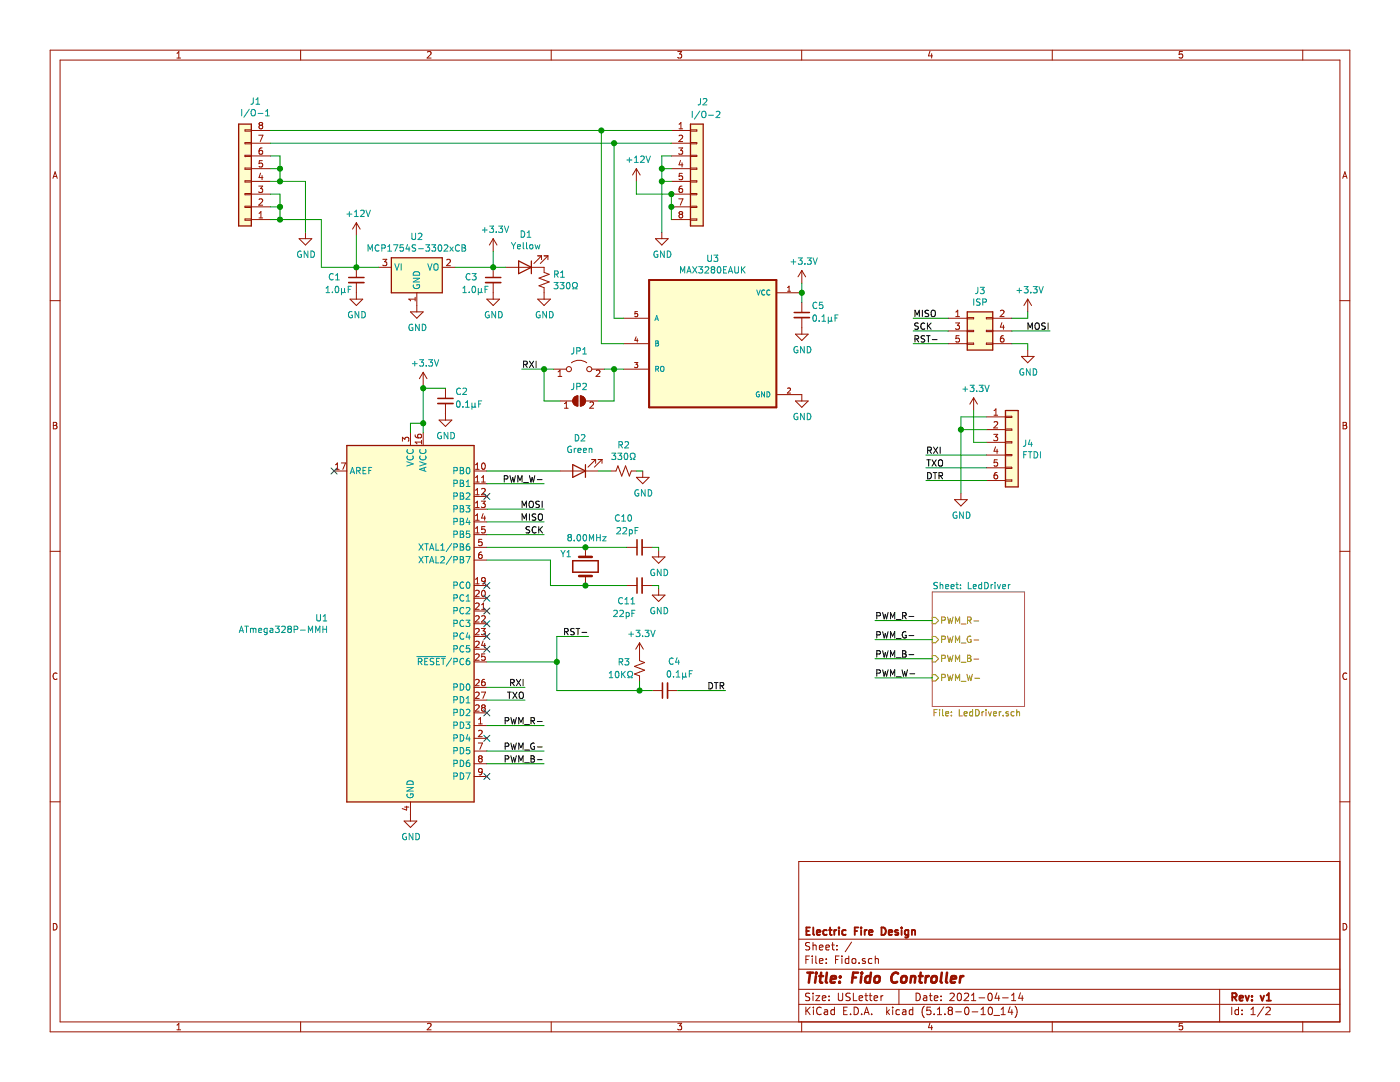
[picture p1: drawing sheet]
<svg xmlns="http://www.w3.org/2000/svg" width="279mm" height="216mm" viewBox="0 0 279 216" stroke-linecap="round" stroke-linejoin="round" font-family="sans-serif">
<path d="M0 0h279.4v215.9h-279.4z" fill-rule="evenodd" fill="#fff" stroke="#fff" stroke-width=".2"/>
<g fill="none" stroke="#981200" stroke-width=".2">
<path d="M10 10h259.4v195.9h-259.4zM12 12h255.4v191.9h-255.4zM35.3 11.6h.7M35.3 10.6l.4-.3v1.3M60 10v2M85.3 10.4l.5-.1 .2 .3-.8 1h.8M110 10v2M135.3 10.3h.7l-.4 .5 .4 .1v.6l-.2 .1-.5-.1M160 10v2M185.6 10.2l-.3 1h.8M185.9 10.7v.9M210 10v2"/>
<path d="M236 10.3h-.6l-.1 .6 .2-.1h.4l.1 .7-.2 .1-.5-.1M260 10v2M10.6 35.6l.4-1.3 .4 1.3M10.7 35.2h.6M48.9 25.9h1.3v.3h-1.3zM48.9 28.4h1.3v.3h-1.3zM48.9 31h1.3v.2h-1.3zM48.9 33.5h1.3v.3h-1.3zM48.9 36.1h1.3v.2h-1.3zM48.9 38.6h1.3v.3h-1.3zM50.2 38.7h3.8M50.2 36.2h3.8"/>
<path d="M50.2 33.7h3.8M50.2 31.1h3.8M50.2 28.6h3.8M50.2 26h3.8M51.6 37.1h.8l-.4 .5 .3 .1 .1 .5-.2 .2-.6-.1M51.6 27h.9l-.6 1.2M51.7 39.8l.5-.1 .2 .3-.8 .9h.8M51.9 25l-.2-.3 .2-.3h.3l.2 .3-.2 .3M51.9 25l-.2 .2v.3l.2 .2h.4l.1-.2v-.3l-.2-.2M51.9 25h.3M52 34.5l-.3 .9h.8M52.3 29.5h-.2a.79 .79 0 0 0-.2 1.3l.4-.1 .1-.4-.2-.3h-.3l-.2 .3"/>
<path d="M52.3 35v.9M52.3 32.1h-.5l-.1 .6 .5-.2 .2 .3v.3l-.2 .2-.5-.1M127 33.7l-.8 1.2M127 33.7v2.5M127 33.7l.8 1.2M134 38.7h3.8M134 36.2h3.8M134 33.7h3.8M134 31.1h3.8M134 28.6h3.8M134 26h3.8M135.5 39.7h.8l-.5 1.2"/>
<path d="M135.5 29.5h.7l-.4 .5 .4 .1v.5l-.2 .2-.5-.1M135.5 27.1l.5-.1 .2 .3-.7 .9h.7M135.5 25.7h.7M135.5 24.8l.4-.4v1.3M135.8 32l-.3 .9h.8M136.1 37.1h-.2a.79 .79 0 0 0-.1 1.3h.3l.1-.5-.2-.3h-.2l-.3 .3M136.1 32.5v.8M136.2 34.6h-.6l-.1 .6 .5-.1 .2 .2v.3l-.2 .3-.5-.2M137.8 31h1.3v.2h-1.3zM137.8 28.4h1.3v.3h-1.3zM137.8 25.9h1.3v.3h-1.3zM137.8 33.5h1.3v.3h-1.3z"/>
<path d="M137.8 38.6h1.3v.3h-1.3zM137.8 36.1h1.3v.2h-1.3zM268 35.6l.4-1.3 .4 1.3M268.1 35.2h.6M10 60h2M48.9 41.1h1.3v.3h-1.3zM48.9 43.7h1.3v.2h-1.3zM50.2 43.8h3.8M50.2 41.3h3.8M51.7 43.5h.7M51.7 42.6l.4-.4v1.3M59.7 47.6h2.5l-1.2 1.3z"/>
<path d="M61 46.4v1.2M69.8 59.7h2.6l-1.3 1.3zM71.1 44.4v2.6M71.1 53.3v2.1M71.1 56.4v3.3M71.1 44.4l-.7 1.3M71.1 44.4l.8 1.3M75.6 53.3h2.5M76.4 51.7h.8l-.4 .5 .3 .1 .1 .5-.3 .2-.5-.1M82.9 59.3v.7M82.9 59.7h-1.3l.3 .3M83.2 58.4v3.8"/>
<path d="M88.3 53.3h2.5M89.2 51.9l.4-.2 .3 .4-.8 .9h.8M97.2 59.7h2.5l-1.3 1.3zM98.4 47.6l-.7 1.3M98.4 47.6v2.6M98.4 53.3v2.1M98.4 56.4v3.3M98.4 47.6l.8 1.3M101 53.3h7.6v1.1l1 .3-2 .8 2 .8-2 .7 1 .4v2.3M107.3 59.7h2.6l-1.3 1.3zM107.3 51.1h.8M108.1 51.1l-1.5 1.5"/>
<path d="M108.1 51.1v.7M108.6 51.1h.7M109.3 51.1l-1.5 1.5M109.3 51.1v.7M130.8 47.6h2.5l-1.2 1.3zM132.1 46.4v1.2M134 43.8h3.8M134 41.3h3.8M135.8 42.8l-.3 .2v.3l.3 .2 .3-.1 .1-.1v-.3l-.2-.2M135.8 42.8l-.3-.3 .3-.3h.2l.2 .3-.2 .3M135.8 42.8h.2M137.8 41.1h1.3v.3h-1.3z"/>
<path d="M137.8 43.7h1.3v.2h-1.3zM154.9 58.4h5.1M157.2 58.1h.6M157.2 57.4l.3-.3v1M160 54v2.5M160 54l-.7 1.2M160 54l.8 1.2M205.1 59.7v2.5M205.1 59.7l-.8 1.3M205.1 59.7l.8 1.3M267.4 60h2M81.9 62.2h2.6l-1.3 1.3z"/>
<path d="M84.5 74.3v2.5M84.5 74.3l-.8 1.3M84.5 74.3l.7 1.3M88.9 77.5v2M110.5 73.7h2.5M111.4 75.1h.7M111.4 74.2l.4-.4v1.3M114 72.4a2.54 2.54 0 0 1 3.1 0M114.6 79.3l.7-.3v2a1.02 1.02 0 0 1-.9-.6 1.02 1.02 0 0 1 .2-1.1zM115.8 79a1.02 1.02 0 0 1 1 1 1.02 1.02 0 0 1-1 1zM118.1 73.7h2.5M119 74l.5-.2 .2 .4-.8 .9h.8"/>
<path d="M124.5 63.5h5M124.5 68.6h5M124.5 73.7h5M126.6 72.3h.7l-.4 .4 .4 .2-.1 .4-.1 .1-.5-.1M126.9 67.2l-.2 .7h.6M127.2 67.6v.7M127.2 62.2h-.5v.5l.5-.1v.5l-.1 .1-.4-.1M154.9 78.7h5.1v1.3M157.2 77.5l.4-.1 .2 .3-.7 .7h.7M158.7 66.7h2.6l-1.3 1.2zM160 60.3v2.1M160 63.4v3.3"/>
<path d="M189.2 63.5h3.8M189.2 66h3.8M189.2 68.6h3.8M190.7 64.4h.8l-.4 .5 .3 .1 .1 .5-.3 .2-.5-.1M190.8 63.2h.7M190.8 62.3l.3-.4v1.3M191.4 67h-.6v.6l.4-.1 .3 .2v.3l-.3 .2-.4-.1M193 63.4h1.3v.2h-1.3zM193 65.9h1.3v.3h-1.3zM193 68.5h1.3v.2h-1.3zM194.3 79.4v2.5M194.3 79.4l-.8 1.2"/>
<path d="M194.3 79.4l.8 1.2M196.8 68.5h1.3v.2h-1.3zM196.8 63.4h1.3v.2h-1.3zM196.8 65.9h1.3v.3h-1.3zM198.1 63.5h3.8M198.1 66h3.8M198.1 68.6h3.8M199.6 62l.5-.1 .3 .4-.8 .9h.8M199.9 64.4l-.3 .9h.8M200.3 67h-.3a.79 .79 0 0 0-.1 1.2h.4l.1-.5-.3-.2h-.2l-.3 .2M200.3 64.9v.8M203.8 71.1h2.6l-1.3 1.3z"/>
<path d="M205.1 69.8v1.3M10.6 84.3h.5l.2 .2-.2 .4 .3 .2-.2 .5h-.6zM10.6 84.9h.5M66.7 94h2.5M67 93.6h.7M67 92.7l.3-.3v1.2M68.1 92.4h.9l-.6 1.2M80.3 88v-.8l.5 .5 .1-.4 .5-.1 .2 .3-.1 .5M81.9 86.4v2.5M82.9 86.8l.1 .4 .4 .2 .6-.1 .1-.5-.2-.2-.5 .2-.1 .3 .3 .3M84.1 87.9v.7M84.1 88.2h-1.2l.3 .4"/>
<path d="M84.5 86.4v2.5M87.6 83.8h2.6l-1.3 1.3zM88.9 80.5v3.3M94.6 94h2.6M94.6 96.5h2.6M94.6 99.1h2.6M94.9 93.6h.7M94.9 92.7l.4-.3v1.2M94.9 95.3l.4-.4v1.3M94.9 97.8l.4-.3v1.2M94.9 96.2h.7M94.9 98.7h.7"/>
<path d="M96.1 100h.8l-.5 .5 .4 .1 .1 .4-.3 .3-.5-.2M96.1 97.6l.5-.1 .3 .3-.8 .9h.8M96.1 96.2h.8M96.1 95.3l.4-.4v1.3M96.2 92.5l.2-.1a.67 .67 0 0 1 .5 .6 .67 .67 0 0 1-.5 .6l-.3-.4zM111.8 94h7.6M111.8 80h2.5M112.6 81.5h.8M112.6 80.5l.4-.3v1.3M116.8 80h2.6M117.7 80.3l.5-.1 .3 .3-.8 1h.8M118.1 91.7h.8"/>
<path d="M118.9 91.7l-1.6 1.5M118.9 91.7v.8M119.4 91.7h.7M120.1 91.7l-1.5 1.5M120.1 91.7v.8M121.9 94h1l.4-1 .8 2 .7-2 .8 2 .4-1h1M127 95.2h2.5l-1.2 1.3zM128.3 94v1.2M158.7 80h2.6l-1.3 1.3zM190.5 99.7h2.5l-1.2 1.3zM191.8 98.4v1.3M196.8 83.2h3.9"/>
<path d="M196.8 85.7h3.9M196.8 88.3h3.9M196.8 90.8h3.9M196.8 93.3h3.9M196.8 95.9h3.9M198.3 86.7h.8l-.4 .4 .3 .2 .1 .4-.2 .2-.6-.1M198.4 82.9h.7M198.4 81.9l.4-.3v1.3M198.4 84.3l.5-.2 .2 .4-.8 .9h.8M198.7 89.2l-.3 .8h.8M199 94.3h-.2a.79 .79 0 0 0-.2 1.3l.4-.1 .1-.5-.2-.2h-.3l-.2 .2M199 89.6v.9"/>
<path d="M199 91.7h-.5l-.1 .7 .5-.2 .2 .3v.3l-.2 .2-.5-.1M200.7 83.1h1.2v.2h-1.2zM200.7 85.6h1.2v.3h-1.2zM200.7 88.1h1.2v.3h-1.2zM200.7 90.7h1.2v.2h-1.2zM200.7 93.2h1.2v.3h-1.2zM200.7 95.8h1.2v.2h-1.2zM268 84.3h.5l.2 .2-.2 .4 .3 .2-.2 .5h-.6zM268 84.9h.5M10 110h2M94.6 101.6h2.6M94.6 104.1h2.6"/>
<path d="M94.6 106.7h2.6M94.6 116.8h2.6M94.6 119.4h2.6M94.6 109.2h2.6M94.6 111.8h2.6M94.9 100.4l.4-.4v1.3M94.9 102.9l.4-.4v1.3M94.9 105.4l.4-.3v1.2M94.9 115.6l.4-.4v1.3M94.9 101.3h.7M94.9 103.8h.7M94.9 106.3h.7"/>
<path d="M94.9 116.5h.7M94.9 117.9l.5-.1 .2 .3-.8 .9h.8M96.1 110.2h-.2a.79 .79 0 0 0-.1 1.2h.3l.1-.5-.2-.3h-.2l-.3 .3M96.2 107.6h-.6l-.1 .6 .5-.1 .2 .3v.3l-.2 .2-.5-.1M96.2 117.9l.2-.1a.67 .67 0 0 1 .5 .6 .67 .67 0 0 1-.5 .6l-.3-.4zM96.4 102.5l-.3 .9h.8M96.7 103v.8M96.8 105.1h-.6l-.1 .6 .5-.1 .3 .2v.3l-.3 .2-.5-.1M96.9 115.8l-.3 .2h-.4l-.1-.2 .1-.5 .4-.1 .2 .2a.84 .84 0 0 1-.3 1.1h-.3M116.8 109.2v1.9M116.8 114.9v1.9M125.1 116.8h2"/>
<path d="M125.1 109.2h2M128.1 116.8h2.1M128.1 109.2h2.1M130.2 118.7h2.5l-1.3 1.3zM130.2 111.1h2.5l-1.3 1.3zM131.4 109.9v1.2M131.4 117.5v1.2M267.4 110h2M11.4 134.4a.62 .62 0 0 0-.9 .4 .62 .62 0 0 0 .7 .8l.2-.1M94.6 121.9h2.6M94.6 124.5h2.6M94.6 127h2.6"/>
<path d="M94.6 129.5h2.6M94.6 132.1h2.6M94.6 137.2h2.6M94.6 139.7h2.6M94.9 120.4l.5-.1 .2 .4-.8 .9h.8M94.9 123l.5-.1 .2 .3-.8 .9h.8M94.9 125.5l.5-.1 .2 .4-.8 .9h.8M94.9 128.1l.5-.2 .2 .4-.8 .9h.8M94.9 130.6l.5-.1 .2 .3-.8 .9h.8M94.9 135.7l.5-.1 .2 .3-.8 .9h.8M94.9 138.2l.5-.1 .2 .4-.8 .9h.8M96.1 125.4h.8l-.5 .5 .4 .1 .1 .4-.3 .3-.5-.2"/>
<path d="M96.1 138.1h.8l-.5 1.3M96.1 123l.5-.1 .3 .3-.8 .9h.8M96.1 120.7l.4-.4v1.3M96.1 121.6h.8M96.4 127.9l-.3 .9h.8M96.7 135.6l-.4 .1-.2 .4 .1 .6 .5 .1 .2-.2-.2-.5-.3-.1-.3 .3M96.7 128.4v.8M96.8 130.5h-.6l-.1 .6 .5-.1 .3 .2v.3l-.3 .2-.5-.1M127.6 128.3v3.5l1.1 .4-2.1 .8 2.1 .7-2.1 .8 1 .4v1M127.6 128.3l-.7 1.2M127.6 128.3l.8 1.2M130.2 137.8h2"/>
<path d="M133.2 137.8h2.1M268.8 134.4a.62 .62 0 0 0-.9 .4 .62 .62 0 0 0 .7 .8l.2-.1M10 160h2M94.6 144.8h2.6M94.6 147.3h2.6M94.6 142.2h2.6M94.6 149.9h2.6M94.6 152.4h2.6M94.6 154.9h2.6M94.9 140.8l.5-.2 .2 .4-.8 .9h.8M95.5 148.3h.8l-.5 1.2M95.5 145.8l.5-.1 .2 .4-.7 .9h.7"/>
<path d="M95.5 144.4h.7M95.5 143.5l.4-.3v1.2M95.8 151.4l-.3-.3 .3-.3h.2l.2 .3-.2 .3M95.8 151.4l-.3 .2v.2l.3 .3 .3-.1 .1-.2v-.2l-.2-.2M95.8 151.4h.2M96.2 153.9l-.2 .2h-.4l-.1-.2 .1-.4 .4-.2 .2 .3-.1 .9-.5 .1M96.4 141.2l-.3-.3 .3-.3h.2l.3 .3-.3 .3M96.4 141.2l-.3 .2 .1 .4 .2 .1h.3l.2-.2v-.3l-.3-.2M96.4 141.2h.2M267.4 160h2M80.6 163.8h2.6l-1.3 1.3zM80.7 161h.9"/>
<path d="M81.2 160.9v.7l-.9-.3M81.9 160v3.8M267.4 171.9h-108v32M10.6 184.3a.65 .65 0 0 1 .8 .6 .65 .65 0 0 1-.8 .7zM159.4 197.4h108M159.4 193.4h108M159.4 187.4h108M160.8 191.5h.5M161.5 190.8h-.7v1.5M161.6 198.2h-.6l-.2 .3 .1 .3 .6 .3v.4l-.2 .2-.5-.1M161.6 188.1h-.6l-.2 .2 .1 .4 .6 .3v.4l-.2 .2-.5-.1M162.1 190.8v.1"/>
<path d="M162.1 191.3v1M162.3 188.1v1.5M162.3 198.2v.1M162.3 198.7v1M162.3 188.7l.2-.1h.3l.1 1M162.8 198.7h.8l-.8 1h.8M162.8 190.8v1.2l.2 .3M163.5 189.1l.7-.2v-.3h-.4l-.3 .2 .1 .7h.6M163.5 191.8l.7-.2v-.3h-.4l-.3 .2 .1 .7h.6M164.1 199.2l.7-.2-.1-.2-.4-.1-.2 .2 .1 .7h.5M164.8 189.1l.7-.2v-.3h-.5l-.2 .2 .1 .7h.6M164.9 192.1v.2"/>
<path d="M164.9 191.3v.2M165.5 198.8v.1M165.5 199.5v.2M166 188.6h.5M166.2 188.1v1.3l.3 .2M166.8 191.5h.4M167 189.4v.2M167 188.6v.2M167.3 198.2v1.2l.3 .3h.3l.3-.3v-1.2M167.5 190.8h-.7v1.5M168 190.8v.1M168 191.3v1"/>
<path d="M169.4 191.3h-.4l-.3 .2v.6l.3 .2 .4-.1M169.4 190.8v1.5M169.7 198.2h-.6l-.3 .3 .1 .3 .7 .3v.4l-.2 .2-.6-.1M170 188l-1.3 1.9M170.1 191.4l.2-.1 .4 .1v.7l-.2 .2-.4-.2zM170.3 198.2v1.5h.7M171.4 199.2l.8-.2-.1-.2-.4-.1-.3 .2 .1 .7h.6M171.4 192.1v.2M172.6 198.7h.6M172.7 191.3a.37 .37 0 0 0-.6 .2l.1 .2 .5 .1v.2l-.2 .3-.4-.1M172.8 198.2v1.3l.4 .2M173.5 198.7h.5"/>
<path d="M173.7 198.2v1.3l.3 .2M174 191.3h-.4l-.3 .2 .1 .6 .2 .2 .4-.1M174.4 199.2l.8-.2-.1-.2-.4-.1-.3 .2 .1 .7h.6M174.7 191.4v-.1a.37 .37 0 0 1 .6 .2v.8M174.7 190.8v1.5M175.8 198.7v1M176.2 198.7l-.4 .3M179.4 197.4v3M182.8 198.2a.75 .75 0 0 1 .9 .7 .75 .75 0 0 1-.9 .8zM184.3 198.8h.6l.1 .9M185 199l-.5 .1-.2 .2 .2 .4 .5-.1M185.5 198.7h.5"/>
<path d="M185.7 198.2v1.3l.3 .2M186.5 199.2l.7-.2-.1-.2-.4-.1-.2 .2v.7h.6M187.8 199.5v.2M187.8 198.8v.1M189.6 198.3l.6-.1 .2 .4-.9 1.1h.9M191.2 198.3l.3-.1a.94 .94 0 0 1 0 1.5l-.4-.3zM192.5 198.3l.5-.1 .3 .4-.9 1.1h.9M193.9 199.7h.8M193.9 198.6l.4-.4v1.5M195.4 199.1h1.1M197.3 198.3l.2-.1a.8 .8 0 0 1 .5 .7 .8 .8 0 0 1-.5 .8l-.2-.2-.1-.4zM199 198.1l-.4 1.1h.9"/>
<path d="M199.3 198.7v1M200.1 199.1h1.1M201.9 199.7h.8M201.9 198.6l.4-.4v1.5M203.7 198.1l-.4 1.1h.9M204 198.7v1M243.4 197.4v6.5M268 184.3a.65 .65 0 0 1 .8 .6 .65 .65 0 0 1-.8 .7zM35.3 204.5l.4-.3v1.3M35.3 205.5h.7M60 203.9v2M85.3 204.3l.5-.1 .2 .3-.8 1h.8"/>
<path d="M110 203.9v2M135.3 204.2h.7l-.4 .5 .4 .1v.6l-.2 .1-.5-.1M159.4 200.4h108M160 203.9v2M160.8 201v1.5M161 201.6l.7 .9M161.7 201l-.9 .8M162.3 201v.1M162.3 201.5v1M163.9 201.1a.59 .59 0 0 0-.8 0 .59 .59 0 0 0-.1 .7 .56 .56 0 0 0 .3 .6 .56 .56 0 0 0 .6-.1M164.5 201.5h.6l.1 1M165.2 201.8l-.5 .1-.2 .2 .2 .4 .5-.1"/>
<path d="M166.5 201.5h-.4l-.3 .3 .1 .5 .2 .2 .4-.1M166.5 201v1.5M168.4 201.7h.5M169.1 201h-.7v1.5h.7M169.7 202.3v.2M170.5 201a.76 .76 0 0 1 .8 .7 .76 .76 0 0 1-.8 .8zM172 202.3v.2M172.5 202.5l.4-1.5 .6 1.5M172.6 202h.7M174 202.3v.2M177 201v1.5M177.1 201.9l.4 .6"/>
<path d="M177.5 201.5l-.5 .5M178.2 201v.1M178.2 201.5v1M179.5 201.5h-.4l-.3 .3 .1 .5 .2 .2 .4-.1M180.2 201.5h.5l.1 1M180.8 201.8l-.5 .1-.2 .2 .2 .4 .5-.1M182.2 201.5h-.5l-.2 .3v.5l.2 .2 .5-.1M182.2 201v1.5M184.5 200.8a1.71 1.71 0 0 0 0 2.2M185.6 204.1l-.3 1h.8M185.7 201h-.7l-.1 .7 .3-.2 .4 .1 .2 .2-.1 .5-.2 .2-.6-.2M185.9 204.6v.9"/>
<path d="M186.4 202.3v.2M187.1 202.5h.8M187.1 201.4l.4-.4v1.5M188.6 202.3v.2M189.5 201.6l-.3-.3 .3-.3 .5 .1v.4l-.2 .1M189.5 201.6l-.3 .3 .1 .4 .2 .2h.3l.3-.3-.1-.4-.2-.2M189.5 201.6h.3M190.7 201.9h1.2M192.7 201h.2a.8 .8 0 0 1 .5 .7 .8 .8 0 0 1-.5 .8 1 1 0 0 1-.2-1.5zM194 201.9h1.1M195.8 202.5h.8M195.8 201.4l.4-.4v1.5"/>
<path d="M197.4 201.1l.2-.1a.85 .85 0 0 1 .1 1.5 .79 .79 0 0 1-.3-1.4zM198.3 202.6h1.2M199.8 202.5h.8M199.8 201.4l.4-.4v1.5M201.6 200.9l-.4 1.1h.9M201.9 201.5v1M202.6 200.8a1.71 1.71 0 0 1 0 2.2M210 203.9v2M236 204.2h-.6l-.1 .6 .2-.1h.4l.1 .7-.2 .1-.5-.1M245.8 201v1.5M247.2 201.5h-.5l-.2 .3 .1 .6h.6M247.2 201v1.5"/>
<path d="M247.9 202.3v.2M247.9 201.5v.2M249.7 202.5h.8M249.7 201.4l.4-.4v1.5M252.2 200.9l-1.2 1.9M252.7 201.1l.5-.1 .3 .4-.9 1.1h.9M260 203.9v2"/>
<circle cx="113.5" cy="73.7" r=".51"/>
<circle cx="117.6" cy="73.7" r=".51"/>
</g>
<g fill="none" stroke="#981200" stroke-width=".38">
<path d="M160.9 185.8h.5M161.6 185.1h-.7v1.5h.7M162.3 185.1v1.3l.2 .2M163 186.1l.7-.2v-.3h-.5l-.2 .2 .1 .7h.6M165 185.6h-.4l-.3 .3 .1 .5 .2 .2 .4-.1M165.4 185.6h.6M165.7 185.1v1.3l.3 .2M166.5 185.6v1M166.9 185.6l-.4 .3M167.4 185.1v.1M167.4 185.6v1M168.8 185.6h-.4l-.3 .3v.5l.3 .2 .4-.1"/>
<path d="M170.6 185.8h.5M171.3 185.1h-.7v1.5M171.9 185.1v.1M171.9 185.6v1M172.6 185.6v1M173 185.6l-.4 .3M173.4 186.1l.7-.2v-.3h-.5l-.2 .2 .1 .7h.6M175.9 185.1a.76 .76 0 0 1 .9 .7 .76 .76 0 0 1-.9 .8zM177.4 186.1l.7-.2-.1-.3h-.4l-.2 .2v.7h.6M179.2 185.6a.37 .37 0 0 0-.6 .2l.1 .2 .5 .1 .1 .2-.2 .3-.5-.1M179.9 185.1v.1M179.9 185.6v1"/>
<path d="M181.3 185.6h-.5l-.2 .3v.5l.2 .2 .5-.1M181.3 185.6v1.2l-.3 .3-.4-.1M182 185.7l.2-.1h.4v1M182 185.6v1M245.9 199l.7-.1 .2-.2-.1-.4-.2-.1h-.6v1.5M246.3 199l.5 .7M247.4 199.2l.7-.2-.1-.2-.4-.1-.2 .2v.7h.6M248.6 198.7l.3 1 .4-1M249.9 199.5v.2M249.9 198.8v.1M251.6 198.7l.3 1 .4-1M252.8 199.7h.8"/>
<path d="M252.8 198.6l.4-.4v1.5"/>
</g>
<g fill="none" stroke="#981200" stroke-width=".51">
<path d="M115.6 111.1h2.5M115.6 114.9h2.5M161.1 194.1h1.2M161.7 194.1l-.3 2M162.8 194.8l-.1 1.3M162.9 194.1v.2M162.9 194.1l.1 .1-.1 .1M163.5 194.8h.8M163.9 194.1l-.2 1.7v.2l.4 .1M165 194.1l-.2 1.7 .2 .3M165.8 195.4l1-.2v-.4h-.8l-.2 1 .2 .3 .6-.1M167.6 195.9l-.1 .2"/>
<path d="M167.7 194.8l.1 .1-.1 .1M167.7 194.8v.2M170.2 195h.6M171.2 194.1h-.9l-.3 2M171.9 194.8l-.1 1.3M172 194.1l-.1 .1 .1 .1M172 194.1v.2M173.7 194.8a.68 .68 0 0 0-1 .3v.8l.3 .2 .6-.1M173.8 194.1l-.2 2M174.7 194.9l.1-.1a.51 .51 0 0 1 .8 .3l-.1 .6-.2 .3a.49 .49 0 0 1-.8-.3zM179.2 194.3a.88 .88 0 0 0-1 0 .88 .88 0 0 0-.3 .9 .7 .7 0 0 0 .3 .8 .7 .7 0 0 0 .8-.1M180 194.9l.1-.1a.53 .53 0 0 1 .8 .3l-.2 .8a.51 .51 0 0 1-.5 .2 .51 .51 0 0 1-.4-.4z"/>
<path d="M181.8 194.9l.3-.1h.5l-.1 1.3M181.9 194.8l-.2 1.3M183.4 194.8h.7M183.7 194.1l-.2 1.7 .1 .2 .4 .1M184.8 194.8l-.1 1.3M185.4 194.8h-.4l-.2 .3M186 194.9l.1-.1a.53 .53 0 0 1 .9 .3l-.2 .8a.51 .51 0 0 1-.6 .2 .51 .51 0 0 1-.3-.4zM188 194.1l-.3 1.7 .3 .3M189 194.1l-.2 1.7 .3 .3M189.8 195.4l1-.2-.1-.4h-.7l-.3 1 .3 .3 .6-.1M191.7 194.8l-.2 1.3M192.3 194.8h-.4l-.3 .3"/>
</g>
<path d="M186.1 118.1h18.4v22.9h-18.4z" fill="none" stroke="#982296" stroke-width=".2"/>
<g fill="none" stroke="#009596" stroke-width=".2">
<path d="M50.5 19.5v.9l-.1 .4h-.3M51.1 19.9l.4-.4v1.3M139.8 19.7v.9l-.2 .3h-.3M140.3 19.8l.5-.1 .3 .3-.8 .9h.8M48.2 21.8v1.3M49.8 21.8l-1.1 1.6M50.2 22l.2-.2a.47 .47 0 0 1 .6 .5l-.1 .6-.5 .2-.3-.4zM51.1 20.8h.7M51.5 22.6h1M53 23.1h.7M53 22.2l.4-.4v1.3M125.1 31.9h1"/>
<path d="M125.6 31.4v1M126.6 31.5l.4-.4v1.3M126.6 32.4h.8M127.9 31.3l.4-.2 .3 .4-.8 .9h.8M128.9 31.1l.5 1.3 .4-1.3M138.2 22.2v1.3M139.7 22.1l-1.1 1.7M140.1 22.4l.2-.2a.47 .47 0 0 1 .6 .4l-.1 .7-.5 .2-.3-.5zM141.4 23h1M142.9 22.3l.5-.1 .3 .4-.8 .9h.8M60.1 50.2a.59 .59 0 0 0-.7 .5 .59 .59 0 0 0 .7 .6l.1-.5h-.3M61.4 50.1v1.3l-.7-1.3v1.3"/>
<path d="M62.1 50.1a.64 .64 0 0 1 .7 .6 .64 .64 0 0 1-.7 .7zM65.1 58.4h.7M65.1 57.5l.3-.4v1.3M66.3 58.3v.1M66.5 54.7a.56 .56 0 0 0-.8 .5 .56 .56 0 0 0 .8 .5M67 55.9h.7M67 54.9l.4-.3v1.3M67 57.3l.2-.2a.67 .67 0 0 1 .4 .7 .67 .67 0 0 1-.4 .6l-.3-.5zM68.1 58.2l.2 .2 .5-.2M68.1 57.6v1.2M68.8 58.2l.1 .2M68.8 57.6v.6"/>
<path d="M69.2 42.7h1M69.5 57.7h.4M69.7 42.2v1M70.1 57.1h-.6v1.3M70.8 43.2h.7M70.8 42.3l.3-.4v1.3M72 42.1l.5-.2 .2 .4-.8 .9h.8M73.1 41.9l.4 1.3 .4-1.3M73.5 50.1v-1.3l.4 1 .4-1v1.3M75.6 49a.56 .56 0 0 0-.8 .5 .56 .56 0 0 0 .8 .5M76.2 49.5l.7-.1v-.4l-.7-.2v1.3M77.4 50.1h.7"/>
<path d="M77.4 49.2l.3-.4v1.3M78.5 48.8h.9l-.6 1.3M78.8 52.6l.4 1.3 .5-1.3M80.1 52.6v1.3M80.5 48.8h-.6l-.1 .7 .2-.2 .5 .2v.5l-.2 .1-.5-.1M81.3 48.8l-.3 .9h.8M81.6 49.3v.8M82.2 46.5v1.1l.2 .2h.4l.1-.2v-1.1M82.5 55.5h1.2l-1.2 .8h1.2M82.5 56.8a.59 .59 0 0 0 .6 .8 .59 .59 0 0 0 .6-.8h-.5v.2M82.7 54.3a.67 .67 0 0 1 .7-.1 .67 .67 0 0 1 .3 .7h-1.2zM83 48.9l-.5-.1-.2 .2v.4l.6 .2 .1 .3-.3 .2h-.5"/>
<path d="M83.5 46.7l.4-.2 .3 .4-.8 .9h.8M83.5 49.6h1M85 48.8h.8l-.5 .5 .4 .2 .1 .4-.3 .2-.5-.1M85.4 52.6l.4 1.3 .4-1.3M86.2 48.8h.7l-.4 .5 .4 .2-.1 .6h-.4l-.2-.1M86.6 52.8l.3-.2a.44 .44 0 0 1 .5 .5v.6l-.5 .2-.3-.2zM87.6 49l.1-.2a.67 .67 0 0 1 .5 .7 .67 .67 0 0 1-.5 .6l-.3-.5zM88.6 49l.5-.2 .3 .4-.8 .9h.8M89.8 49.3l.6 .8M90.4 49.3l-.6 .8M91.7 49a.56 .56 0 0 0-.8 .5 .56 .56 0 0 0 .8 .5M92.2 48.8h.4l.3 .3-.3 .4 .3 .2-.1 .4h-.6z"/>
<path d="M92.2 49.5h.4M92.4 58.4h.7M92.4 57.5l.3-.4v1.3M93.6 58.3v.1M93.8 54.7a.56 .56 0 0 0-.8 .5 .56 .56 0 0 0 .8 .5M94.2 54.6h.8l-.4 .5 .3 .1 .1 .4-.2 .3-.6-.2M94.3 57.3l.2-.2a.67 .67 0 0 1 .4 .7 .67 .67 0 0 1-.4 .6l-.3-.5zM95.5 58.2l.1 .2 .5-.2M95.5 57.6v1.2M96.1 58.2l.1 .2M96.1 57.6v.6M96.3 45.9h.9"/>
<path d="M96.7 45.4v1M96.8 57.7h.4M97.4 57.1h-.6v1.3M97.7 45.1h.8l-.4 .5 .3 .1 .1 .5-.3 .2-.5-.1M99 46.3v.1M99.5 45.1h.8l-.4 .5 .4 .1v.6l-.2 .1-.6-.1M100.7 45.1l.4 1.3 .4-1.3M102.1 48.4l.4 .6M102.5 49v.7M102.9 48.4l-.4 .6M103.3 49.2l.6-.1-.1-.2-.3-.1-.2 .2v.6h.5M104 46.1a.64 .64 0 0 1 .7 .6 .64 .64 0 0 1-.7 .6z"/>
<path d="M104.4 48.4v1.1l.2 .2M105.1 48.4v1.1l.2 .2M105.2 47.3h.7M105.2 46.4l.4-.3v1.2M105.8 48.9h.5l-.1 .7-.3 .1-.2-.3zM106.8 48.8l.2 .9 .3-.7 .2 .7 .2-.9M110.6 56.4h.8l-.5 .4 .4 .2 .1 .4-.3 .2-.5-.1M110.7 54.7l.7-.1v-.4l-.7-.1v1.2M111 54.7l.4 .6M111.8 56.4h.7l-.4 .4 .4 .2v.5l-.2 .1-.5-.1M111.9 55.3h.7M111.9 54.4l.4-.3v1.2"/>
<path d="M113.2 56.5l.1-.1a.67 .67 0 0 1 .5 .6 .67 .67 0 0 1-.5 .6l-.3-.5zM114.2 57.6h.4v-.2a.54 .54 0 0 1-.3-.7 .54 .54 0 0 1 .7-.3l.2 .3a.53 .53 0 0 1-.3 .7v.2h.3M131.2 50.2a.59 .59 0 0 0-.7 .5 .59 .59 0 0 0 .7 .6l.1-.5h-.3M132.6 50.1v1.3l-.8-1.3v1.3M133.2 50.1a.64 .64 0 0 1 .7 .6 .64 .64 0 0 1-.7 .7zM135.8 54.5v-1.3l.4 .9 .5-.9v1.3M137.1 54.5l.4-1.3 .4 1.3M137.2 54.1h.6M138.2 53.2l.9 1.3M139.1 53.2l-.9 1.3M139.4 53.2h.8l-.4 .5 .4 .1v.6l-.2 .1-.6-.1M140.7 53.3l.5-.1 .3 .4-.8 .9h.8"/>
<path d="M141.2 50.9v1l.3 .3 .4-.1 .1-.2v-1M142.2 53.8l-.3 .2v.3l.3 .2h.2l.2-.2v-.4l-.2-.1M142.2 53.8l-.3-.3 .3-.3 .4 .1v.3l-.2 .2M142.2 53.8h.2M142.5 50.9h.8l-.5 .5 .4 .1v.5l-.2 .2-.5-.2M143.3 53.3l.1-.1a.67 .67 0 0 1 .5 .6 .67 .67 0 0 1-.5 .7l-.3-.5zM144.4 53.8h.4M145 53.2h-.6v1.3h.6M145.4 54.5l.4-1.3 .4 1.3M145.5 54.1h.6M146.6 53.2v1.1l.3 .2 .3-.1 .2-.1v-1.1M148 53.2v1.3"/>
<path d="M148.2 53.8l.5 .7M148.7 53.2l-.7 .7M151 57.9l.4 1 .3-1M152.6 57.9a.46 .46 0 0 0-.6 .5 .46 .46 0 0 0 .6 .4M153.6 57.9a.46 .46 0 0 0-.6 .5 .46 .46 0 0 0 .6 .4M157.9 52.2h.9M158.3 51.8v.9M159.3 51.5h.8l-.4 .4 .3 .2 .1 .4-.3 .2-.5-.1M160.6 52.6v.1M161.1 51.5h.8l-.4 .4 .3 .2v.5l-.1 .1-.6-.1M162.3 51.5l.4 1.2 .4-1.2M194.3 59.6v1.3"/>
<path d="M195.1 57.3v.9l-.1 .3-.3 .1M195.6 59.7l-.5-.1-.2 .2v.2l.1 .2 .5 .2 .1 .3-.2 .2h-.5M195.6 57.3h.8l-.4 .5 .3 .1 .1 .5-.2 .2-.6-.1M202.9 58h1M203.4 57.5v.9M204.4 57.2h.8l-.5 .5 .4 .1 .1 .4-.3 .2-.5-.1M205.7 58.3v.1M206.2 57.2h.8l-.4 .5 .3 .1v.5l-.1 .1-.6-.1M207.3 57.2l.5 1.2 .4-1.2M70.3 62.2a.59 .59 0 0 0-.8 .6 .59 .59 0 0 0 .8 .6v-.5h-.2M71.6 62.2v1.2l-.7-1.2v1.2M72.2 62.2a.64 .64 0 0 1 .7 .6 .64 .64 0 0 1-.7 .6z"/>
<path d="M82.3 72.6h1M82.3 64.8a.59 .59 0 0 0-.7 .5 .59 .59 0 0 0 .7 .6l.1-.5h-.3M82.8 72.1v1M83.7 64.7v1.3l-.8-1.3v1.3M83.7 71.8h.8l-.4 .5 .4 .1v.4l-.2 .3-.6-.2M84.3 64.7a.64 .64 0 0 1 .7 .6 .64 .64 0 0 1-.7 .7zM85.1 72.9v.2M85.5 71.8h.8l-.4 .5 .4 .1v.5l-.2 .2-.6-.2M86.7 71.8l.4 1.3 .5-1.3M91.9 77.6a.56 .56 0 0 0-.8 .5 .56 .56 0 0 0 .8 .5M92.4 77.6l.5-.2 .2 .4-.8 .9h.8M96.1 80h-.6v1.3"/>
<path d="M97.6 62.2a.59 .59 0 0 0-.8 .6 .59 .59 0 0 0 .8 .6v-.5h-.2M98.9 62.2v1.2l-.7-1.2v1.2M99.5 62.2a.64 .64 0 0 1 .7 .6 .64 .64 0 0 1-.7 .6zM107.7 62.2a.59 .59 0 0 0-.7 .6 .59 .59 0 0 0 .7 .6l.1-.5h-.3M109.1 62.2v1.2l-.8-1.2v1.2M109.7 62.2a.64 .64 0 0 1 .7 .6 .64 .64 0 0 1-.7 .6zM114.5 69.4v.9l-.2 .3h-.3M114.5 76.5v.9l-.2 .3h-.3M115.1 70l.7-.1v-.4l-.7-.1v1.2M115.1 77.1l.7-.1v-.4l-.7-.1v1.2M116.3 76.6l.5-.1 .2 .3-.7 .9h.7M116.3 70.6h.7"/>
<path d="M116.3 69.7l.4-.3v1.2M130.7 64l.4-1.1 .3 1.1M130.8 63.7h.5M130.9 68h.3l.2 .2-.2 .3 .2 .1v.2l-.2 .2h-.3zM130.9 73.6h.4l.1-.4-.5-.1v1M130.9 68.5h.3M131.1 73.6l.3 .5M131.9 73.2l.2-.1 .4 .1v.6l-.2 .3-.4-.1zM151.5 78.2a.46 .46 0 0 0-.6 .5 .46 .46 0 0 0 .7 .4v-.4h-.2M152.6 78.2v1l-.6-1v1M153.1 78.2a.51 .51 0 0 1 .6 .5 .51 .51 0 0 1-.6 .5zM159.2 69.2a.59 .59 0 0 0-.8 .6 .59 .59 0 0 0 .8 .6v-.5h-.2"/>
<path d="M160.5 69.1v1.3l-.7-1.3v1.3M161.1 69.1a.64 .64 0 0 1 .7 .7 .64 .64 0 0 1-.7 .6zM162.4 63l.1-.2a.69 .69 0 0 1 .5 .7 .69 .69 0 0 1-.5 .6l-.3-.5zM163 60.4a.56 .56 0 0 0-.8 .5 .56 .56 0 0 0 .8 .5M163.5 64v.1M164 64.1h.8M164 63.2l.4-.4v1.3M164.2 60.3h-.6l-.1 .6 .5-.1 .2 .2v.3l-.2 .3-.5-.2M165.3 63.9l.2 .2 .4-.2M165.3 63.3v1.2M165.9 63.9l.2 .2M165.9 63.3v.6"/>
<path d="M166.6 63.4h.5M167.3 62.8h-.7v1.3M192.2 77.6h.9M192.6 77.2v.9M193.6 76.9h.8l-.4 .4 .3 .2 .1 .4-.3 .2-.5-.1M194.9 78v.1M195.4 76.9h.8l-.4 .4 .3 .2v.5l-.1 .1-.6-.1M196.1 60.3l.6-.1 .2-.1-.1-.3-.7-.2v1.3M196.5 76.9l.5 1.2 .4-1.2M204.2 73.7a.59 .59 0 0 0-.7 .5 .59 .59 0 0 0 .7 .6l.1-.5h-.2M205.6 73.6v1.3l-.7-1.3v1.3M206.2 73.6a.64 .64 0 0 1 .7 .6 .64 .64 0 0 1-.7 .7z"/>
<path d="M69.9 94.5l.4-1.2 .5 1.2M70 94.2h.6M71.2 93.9h.6l.1-.2-.1-.3-.6-.1v1.2M71.5 93.9l.4 .6M72.4 93.9h.5M73.1 93.3h-.7v1.2h.7M73.6 93.9h.4M74.2 93.3h-.6v1.2M81.2 92.1l1.3 .5-1.3 .4M81.3 89.7a.56 .56 0 0 0 .5 .8 .56 .56 0 0 0 .5-.8M81.3 91a.56 .56 0 0 0 .5 .8 .56 .56 0 0 0 .5-.8M83.7 92.1l1.3 .5-1.3 .4"/>
<path d="M83.9 89.7a.56 .56 0 0 0 .5 .8 .56 .56 0 0 0 .5-.8M83.9 91a.56 .56 0 0 0 .5 .8 .56 .56 0 0 0 .5-.8M84.7 93.3v.7M85 93.2l-1.3 .4 1.3 .5M88 86.4a.59 .59 0 0 0-.7 .5 .59 .59 0 0 0 .7 .6l.1-.5h-.2M89.4 86.3v1.3l-.8-1.3v1.3M90 86.3a.64 .64 0 0 1 .7 .6 .64 .64 0 0 1-.7 .7zM90.6 93.9h.6v-.5l-.6-.1v1.2M90.6 96.5l.6-.1v-.5l-.6-.1v1.3M90.6 99h.6v-.5l-.6-.2v1.3M91.2 80.1l.2-.1a.69 .69 0 0 1 .4 .6 .69 .69 0 0 1-.4 .7l-.3-.5zM91.8 93.3l.7 .1v.4l-.2 .1 .3 .2-.1 .4h-.7z"/>
<path d="M91.8 95.8l.7 .1v.4l-.2 .1 .3 .2-.1 .4-.7 .1zM91.8 98.3l.7 .2v.3l-.2 .2 .3 .2-.1 .4h-.7zM91.8 93.9h.5M91.8 96.4h.5M91.8 99h.5M92.4 81.1v.2M92.9 81.3h.7M92.9 80.3l.4-.3v1.3M93 98.5l.5-.2 .3 .4-.8 .9h.8M93 97.1h.8M93 96.2l.4-.4v1.3M93.2 93.4l.1-.1a.67 .67 0 0 1 .5 .6 .67 .67 0 0 1-.5 .6l-.3-.4z"/>
<path d="M94.2 80.4v1.3M94.2 81.1l.2 .2 .4-.2M94.8 81.1l.2 .2M94.8 80.4v.7M95.5 80.6h.4M114 89.1a.59 .59 0 0 0-.7 .6 .59 .59 0 0 0 .7 .5l.1-.4h-.3M114.6 89.5v.8M114.8 86.7a.64 .64 0 0 1 .7 .7 .64 .64 0 0 1-.7 .6zM115 89.5l-.4 .2M115.3 89.9l.7-.1-.1-.3h-.4l-.2 .1 .1 .6h.5M116 86.8l.5-.1 .2 .4-.7 .9h.7M116.4 89.9l.6-.1v-.3h-.4l-.2 .1 .1 .6h.5"/>
<path d="M117.6 89.6l.5-.1v.8M117.6 89.5v.8M122.1 90.4h.8l-.4 .5 .3 .1 .1 .5-.3 .2-.5-.1M123.3 90.4h.8l-.4 .5 .3 .1v.6l-.1 .1-.6-.1M123.5 88.8l.7-.1v-.5l-.7-.1v1.3M123.8 88.8l.4 .6M124.7 90.6l.2-.2a.67 .67 0 0 1 .4 .7 .67 .67 0 0 1-.4 .6l-.3-.5zM124.7 88.2l.5-.1 .3 .4-.8 .9h.8M125.8 91.7h.3v-.2a.54 .54 0 0 1-.3-.8 .54 .54 0 0 1 .8-.2l.1 .3a.53 .53 0 0 1-.3 .7v.2h.3M127.4 97.8a.59 .59 0 0 0-.7 .6 .59 .59 0 0 0 .7 .5l.1-.4h-.3M128.8 97.7v1.3l-.8-1.3v1.3M129.4 97.7a.64 .64 0 0 1 .7 .6 .64 .64 0 0 1-.7 .7z"/>
<path d="M159.2 82.5a.59 .59 0 0 0-.8 .6 .59 .59 0 0 0 .8 .6v-.5h-.2M160.5 82.5v1.2l-.7-1.2v1.2M161.1 82.5a.64 .64 0 0 1 .7 .6 .64 .64 0 0 1-.7 .6zM204.3 90.7h.4M204.7 87.8v.9l-.2 .3-.3 .1M204.9 90.1h-.6v1.3M205.2 90.1h.7M205.5 87.8l-.3 .8h.8M205.6 90.1v1.3M205.8 88.2v.9M206.4 90.1a.64 .64 0 0 1 .7 .7 .64 .64 0 0 1-.7 .6zM207.6 90.1v1.3"/>
<path d="M83.6 108.5l.9 1.3M83.6 111l.9 1.3M84.5 108.5l-.9 1.3M84.5 111l-.9 1.3M84.8 108.5h.7M84.8 111h.7M85.1 108.5v1.3M85.1 111v1.3M85.7 109.8l.5-1.3 .4 1.3M85.7 112.3l.5-1.3 .4 1.3M85.9 109.4h.6M85.9 112h.6"/>
<path d="M87 108.5v1.3h.6M87 111v1.3h.6M88 109.8h.7M88 108.9l.3-.4v1.3M88 111.2l.4-.2 .3 .4-.8 .9h.8M90.1 108.5l-1 1.6M90.1 111l-1 1.6M90.6 101.5h.6v-.5l-.6-.1v1.3M90.6 104.1l.6-.1v-.4l-.6-.2v1.3M90.6 106.6h.6v-.5l-.6-.1v1.2M90.6 109.2l.6-.1v-.5l-.6-.1v1.3M90.6 111.7h.6v-.5l-.6-.2v1.3"/>
<path d="M90.6 116.8l.6-.1v-.4l-.6-.2v1.3M90.6 119.3h.6v-.5l-.6-.1v1.2M91.8 100.9l.7 .1v.4l-.2 .1 .3 .2-.1 .4-.7 .1zM91.8 103.4l.7 .2v.3l-.2 .1 .3 .3-.1 .3-.7 .1zM91.8 106l.7 .1v.4l-.2 .1 .3 .2-.1 .4h-.7zM91.8 108.5l.7 .1v.4l-.2 .1 .3 .2-.1 .4-.7 .1zM91.8 111l.7 .2v.3l-.2 .2 .3 .2-.1 .4h-.7zM91.8 101.5h.5M91.8 104h.5M91.8 106.6h.5M91.8 109.1h.5M91.8 111.7h.5"/>
<path d="M92.6 116.3a.56 .56 0 0 0-.8 .5 .56 .56 0 0 0 .8 .5M92.6 118.8a.56 .56 0 0 0-.8 .5 .56 .56 0 0 0 .8 .5M93 100.9h.8l-.5 .5 .4 .1v.5l-.2 .2-.5-.2M93 111h.8l-.5 1.3M93 119l.4-.3v1.2M93 119.9h.8M93.2 116.3l.1-.2a.67 .67 0 0 1 .5 .7 .67 .67 0 0 1-.5 .6l-.3-.5zM93.3 103.4l-.3 .9h.8M93.6 108.5h-.2a.79 .79 0 0 0-.1 1.3l.4-.1v-.6l-.4-.1-.3 .2M93.6 103.9v.8M93.7 106h-.6l-.1 .6 .2-.1 .5 .1v.5l-.2 .1-.5-.1M111.9 109.8l.5 .7"/>
<path d="M112.4 110.5v.6M112.8 109.8l-.4 .7M113.2 111.1h.7M113.2 110.2l.3-.4v1.3M113.6 107.2h.2M113.6 107.2l-.3-.2 .3-.3 .4 .1v.3l-.2 .1M113.6 107.2l-.3 .2v.3l.3 .2h.3l.1-.2v-.4l-.2-.1M114.6 107.8v.1M115.3 106.8l.1-.1a.67 .67 0 0 1 .5 .6 .67 .67 0 0 1-.5 .6l-.3-.5zM116.5 106.8l.2-.1a.69 .69 0 0 1 .4 .6 .69 .69 0 0 1-.4 .6l-.3-.5zM117.6 107.9v-1.2l.4 .9 .5-.9v1.2M119.1 106.7v1.2"/>
<path d="M119.1 107.3h.7M119.8 106.7v1.2M120.3 107.1h.7l-.7 .8h.7M123.1 105.4l.5-.1 .3 .3-.8 .9h.8M123.6 102.8a.56 .56 0 0 0-.8 .6 .56 .56 0 0 0 .8 .5M124.1 104h.7M124.1 103.1l.4-.4v1.3M124.2 119.4a.56 .56 0 0 0-.8 .5 .56 .56 0 0 0 .8 .5M124.3 105.4l.5-.1 .3 .3-.8 .9h.8M124.7 119.6l.4-.4v1.3M125.4 102.8l.2-.1a.67 .67 0 0 1 .5 .7 .67 .67 0 0 1-.5 .6l-.3-.5zM125.6 105.7v1.3"/>
<path d="M125.6 105.7h.4l.2 .2-.1 .6h-.5M125.9 119.6l.4-.4v1.3M126.7 105.9h.5M127.4 105.3h-.7v1.2M130.6 113.7a.59 .59 0 0 0-.7 .5 .59 .59 0 0 0 .7 .6l.1-.5h-.3M131.9 113.6v1.3l-.7-1.3v1.3M132.5 113.6a.64 .64 0 0 1 .8 .6 .64 .64 0 0 1-.8 .7zM187.1 116.3l-.5-.1-.2 .1v.4l.6 .2 .1 .3-.3 .3-.4-.1M187.6 116.2v1.3M187.6 116.8l.5-.1 .1 .8M188.7 117l.6-.1v-.2l-.4-.1-.2 .2 .1 .6h.5M189.8 117l.6-.1-.1-.2-.3-.1-.2 .2 .1 .6h.4"/>
<path d="M190.8 116.6h.5M190.9 102.2a.59 .59 0 0 0-.7 .6 .59 .59 0 0 0 .7 .6l.1-.5h-.3M191 116.2v1.1l.3 .2M191.7 117.3v.2M191.7 116.7v.1M192.3 102.2v1.2l-.8-1.2v1.2M192.9 102.2a.64 .64 0 0 1 .7 .6 .64 .64 0 0 1-.7 .6zM193.2 116.2v1.3h.7M194.2 117l.6-.1v-.2l-.4-.1-.2 .2 .1 .6h.5M195.9 116.7l-.3-.1-.3 .3 .1 .5h.5M195.9 116.2v1.3M196.5 116.2a.64 .64 0 0 1 .8 .6 .64 .64 0 0 1-.8 .7z"/>
<path d="M197.8 116.6v.9M198.1 116.6l-.3 .3M198.6 116.2v.1M198.6 116.6v.9M199.1 116.6l.3 .9 .3-.9M200.1 117l.6-.1-.1-.2-.3-.1-.2 .2 .1 .6h.4M201.2 116.6v.9M201.6 116.6l-.4 .3M47.8 126.2l.4-1.3 .4 1.3M47.9 125.9h.6M48.8 124.9h.8M49.2 124.9v1.3"/>
<path d="M50 125.4v.8M50 125.5l.3-.1 .2 .2M50.5 125.6v.6M50.5 125.6l.2-.2h.3l.1 .8M51.6 125.8l.6-.1v-.3h-.4l-.2 .2 .1 .6h.5M53.3 125.4h-.3l-.3 .2 .1 .6h.5M53.3 125.4v1.1l-.2 .1h-.3M53.9 125.4h.5l.1 .8M54.5 125.7h-.4l-.2 .2v.3h.6M54.9 124.9h.8l-.4 .5 .4 .2-.1 .6h-.5l-.2-.1M56.2 125.1l.5-.2 .2 .4-.7 .9h.7M57.7 125.5l-.3 .2 .1 .4 .2 .1h.3l.2-.2v-.3l-.3-.2"/>
<path d="M57.7 125.5l-.3-.3 .3-.3h.2l.3 .3-.3 .3M57.7 125.5h.2M58.7 125.6h.6l.1-.2v-.3l-.7-.2v1.3M60 125.7h.9M61.5 126.2v-1.3l.5 1 .4-1v1.3M63 126.2v-1.3l.4 1 .4-1v1.3M63.2 122.6v1.1l.3 .2h.3l.2-.2v-1.1M64.4 124.9v1.3M64.4 125.6h.8M64.5 123.9h.7M64.5 123l.4-.4v1.3M65.2 124.9v1.3"/>
<path d="M83.2 131h5.8M83.5 132h.6l.1-.2v-.3l-.7-.1v1.2M83.8 132l.4 .6M84.8 132h.4M85.4 131.4h-.6v1.2h.6M86.6 131.4h-.5l-.2 .1v.4l.6 .2 .1 .3-.3 .2h-.4M87.1 132h.5M87.7 131.4h-.6v1.2h.6M88.1 131.4h.7M88.4 131.4v1.2M90.1 131.3l-1 1.6M90.6 121.9l.6-.1v-.5l-.6-.1v1.3"/>
<path d="M90.6 124.4h.6v-.5l-.6-.2v1.3M90.6 126.9h.6v-.5l-.6-.1v1.3M90.6 129.5l.6-.1v-.4l-.6-.2v1.3M90.6 132h.6v-.5l-.6-.1v1.2M90.6 137.1h.6v-.5l-.6-.2v1.3M90.6 139.6h.6v-.5l-.6-.1v1.3M91.8 136.4a.64 .64 0 0 1 .8 .7 .64 .64 0 0 1-.8 .6zM91.8 139a.64 .64 0 0 1 .8 .6 .64 .64 0 0 1-.8 .7zM92.6 121.3a.56 .56 0 0 0-.8 .5 .56 .56 0 0 0 .8 .6M92.6 123.9a.56 .56 0 0 0-.8 .5 .56 .56 0 0 0 .8 .5M92.6 126.4a.56 .56 0 0 0-.8 .5 .56 .56 0 0 0 .8 .5M92.6 129a.56 .56 0 0 0-.8 .5 .56 .56 0 0 0 .8 .5"/>
<path d="M92.6 131.5a.56 .56 0 0 0-.8 .5 .56 .56 0 0 0 .8 .5M93 123.7h.8l-.5 .5 .4 .2v.5l-.2 .1-.5-.1M93 121.3l.5-.1 .3 .4-.8 .9h.8M93 139.3l.4-.3v1.3M93.2 136.6l.1-.2a.67 .67 0 0 1 .5 .7 .67 .67 0 0 1-.5 .6l-.3-.5zM93.3 126.2l-.3 .9h.8M93.6 131.4h-.2a.79 .79 0 0 0-.1 1.2l.4-.1v-.5l-.4-.1-.3 .2M93.6 126.7v.9M93.7 128.8h-.6l-.1 .6 .2-.1 .5 .1v.6l-.2 .1-.5-.1M121.6 135.2h.7M121.6 134.3l.3-.3v1.2M122.5 121.9l.5-.1 .2 .3-.8 .9h.8"/>
<path d="M122.9 134.1l.2-.1a.67 .67 0 0 1 .4 .6 .67 .67 0 0 1-.4 .6l-.3-.5zM123.6 132.1l.6-.1v-.5l-.6-.1v1.3M123.7 121.9l.5-.1 .2 .3-.8 .9h.8M123.9 132.1l.4 .6M124.1 134v1.2M124.3 134.5l.5 .7M124.7 131.4h.8l-.4 .5 .3 .1 .1 .5-.3 .2-.5-.1M124.7 120.5h.8M124.8 134l-.7 .7M125 122.3l.3-.1 .3 .2-.1 .6h-.5M125 122.2v1.3M125.3 135.2h.3v-.2a.54 .54 0 0 1-.3-.7 .54 .54 0 0 1 .8-.3l.1 .3a.53 .53 0 0 1-.3 .7v.2h.3"/>
<path d="M125.5 126.5h.9M125.9 120.5h.8M126 126.1v.9M126.1 122.4h.4M126.7 121.8h-.6v1.2M126.9 125.8h.8l-.4 .4 .3 .2 .1 .4-.2 .2-.6-.1M128.2 126.9v.1M128.7 125.8h.8l-.4 .4 .4 .2v.5l-.2 .1-.6-.1M129.9 125.8l.4 1.2 .4-1.2M130.6 121.3a.59 .59 0 0 0-.7 .6 .59 .59 0 0 0 .7 .5l.1-.5h-.3M131.9 121.2v1.3l-.7-1.3v1.3M132.5 121.2a.64 .64 0 0 1 .8 .6 .64 .64 0 0 1-.8 .7z"/>
<path d="M133.3 134l.2-.2a.69 .69 0 0 1 .4 .7 .69 .69 0 0 1-.4 .6l-.4-.5zM134.3 131.4a.56 .56 0 0 0-.8 .5 .56 .56 0 0 0 .8 .5M134.4 135v.1M135 135.1h.7M135 134.2l.3-.4v1.3M135.1 131.2l-.3 .9h.8M135.4 131.7v.9M136.2 134.9l.2 .2 .4-.2M136.2 134.3v1.2M136.8 134.9l.2 .2M136.8 134.3v.6M137.6 134.4h.4"/>
<path d="M138.2 133.8h-.6v1.3M81.2 157.1h1.3l-1.3 .8h1.3M81.3 158.4a.59 .59 0 0 0 .6 .8 .59 .59 0 0 0 .5-.8h-.5v.2M81.4 155.9a.67 .67 0 0 1 .7-.1 .67 .67 0 0 1 .4 .7h-1.3zM90.6 142.2l.6-.1v-.4l-.6-.2v1.3M90.6 144.7h.6v-.5l-.6-.1v1.2M90.6 147.3l.6-.1v-.5l-.6-.1v1.3M90.6 149.8h.6v-.5l-.6-.2v1.3M90.6 152.3h.6v-.5l-.6-.1v1.3M90.6 154.9l.6-.1v-.4l-.6-.2v1.3M91.8 144.1a.64 .64 0 0 1 .8 .6 .64 .64 0 0 1-.8 .6zM91.8 141.5a.64 .64 0 0 1 .8 .7 .64 .64 0 0 1-.8 .6z"/>
<path d="M91.8 146.6a.64 .64 0 0 1 .8 .6 .64 .64 0 0 1-.8 .7zM91.8 149.1a.64 .64 0 0 1 .8 .7 .64 .64 0 0 1-.8 .6zM91.8 151.7a.64 .64 0 0 1 .8 .6 .64 .64 0 0 1-.8 .7zM91.8 154.2a.64 .64 0 0 1 .8 .7 .64 .64 0 0 1-.8 .6zM93 144.1h.8l-.5 .5 .4 .1v.5l-.2 .1-.5-.1M93 154.2h.8l-.5 1.3M93 141.7l.5-.2 .3 .4-.8 .9h.8M93 140.3h.8M93.3 146.6l-.3 .8h.8M93.6 151.7h-.2a.79 .79 0 0 0-.1 1.3l.4-.2v-.5l-.4-.1-.3 .2M93.6 147v.9M93.7 149.1h-.6l-.1 .7 .2-.2 .5 .2v.5l-.2 .1-.5-.1"/>
<path d="M81.1 166.4a.59 .59 0 0 0-.8 .5 .59 .59 0 0 0 .8 .6v-.5h-.2M82.4 166.3v1.3l-.7-1.3v1.3M83 166.3a.64 .64 0 0 1 .7 .6 .64 .64 0 0 1-.7 .7z"/>
</g>
<g fill="none" stroke="#969400" stroke-width=".2">
<path d="M186.1 123.2h.6l.6 .6-.6 .7h-.6zM186.1 127h.6l.6 .6-.6 .7h-.6zM186.1 130.8h.6l.6 .6-.6 .7h-.6zM186.1 134.6h.6l.6 .7-.6 .6h-.6zM187.9 123.8l.7-.1v-.5l-.7-.1v1.3M187.9 127.6l.7-.1v-.4l-.7-.2v1.3M187.9 131.4l.7-.1v-.4l-.7-.2v1.3M187.9 135.2l.7-.1v-.4l-.7-.2v1.3M189.1 123.1l.3 1.3 .2-.9 .3 .9 .3-1.3M189.1 126.9l.3 1.3 .2-.9 .3 .9 .3-1.3M189.1 130.7l.3 1.3 .2-.9 .3 .9 .3-1.3M189.1 134.5l.3 1.3 .2-.9 .3 .9 .3-1.3"/>
<path d="M190.7 124.4v-1.3l.4 .9 .4-.9v1.3M190.7 128.2v-1.3l.4 .9 .4-.9v1.3M190.7 132v-1.3l.4 .9 .4-.9v1.3M190.7 135.8v-1.3l.4 1 .4-1v1.3M191.8 124.5h1M191.8 128.3h1M191.8 132.1h1M191.8 135.9h1M193 134.5l.3 1.3 .2-.9 .3 .9 .3-1.3M193.1 123.8l.6-.1 .1-.5-.7-.1v1.3M193.1 130.7l.6 .2v.3l-.2 .1 .3 .3-.1 .4h-.6zM193.1 131.3h.4"/>
<path d="M193.4 123.8l.4 .6M193.8 127a.59 .59 0 0 0-.8 .6 .59 .59 0 0 0 .8 .5v-.4h-.2M194.4 123.9h.9M194.4 127.7h.9M194.4 131.5h.9M194.5 135.3h1M186.4 142.2h.4M187 141.6h-.6v1.2M187.5 141.6v.1M187.5 142v.8M188.1 141.6v1.1l.2 .1M188.7 142.4l.6-.1v-.2l-.4-.1-.2 .2 .1 .6h.5"/>
<path d="M189.9 142.7v.1M189.9 142.1v.1M191.4 141.6v1.2h.6M192.4 142.4l.6-.1v-.2l-.4-.1-.2 .2 .1 .6h.5M194.1 142.1l-.3-.1-.3 .2 .1 .6h.5M194.1 141.6v1.2M194.7 141.6a.64 .64 0 0 1 .7 .6 .64 .64 0 0 1-.7 .6zM196 142v.8M196.3 142l-.3 .2M196.8 141.6v.1M196.8 142v.8M197.3 142l.3 .8 .2-.8"/>
<path d="M198.3 142.4l.6-.1-.1-.2-.3-.1-.2 .2v.6h.5M199.4 142v.8M199.8 142l-.4 .2M200.2 142.7v.1M201.2 142.1l-.3-.1-.1 .2v.2l.4 .1v.3h-.4M202.4 142.1l-.4-.1-.2 .2 .1 .6h.5M202.9 142.1h.5l.1 .7M202.9 141.6v1.2"/>
</g>
<g fill="#fffecd" stroke="#fffecd" stroke-width=".25">
<path d="M78.1 51.4h10.2v7h-10.2z" fill-rule="evenodd"/>
<path d="M47.6 24.8h2.6v20.3h-2.6z" fill-rule="evenodd"/>
<path d="M69.2 88.9h25.4v71.1h-25.4z" fill-rule="evenodd"/>
<path d="M137.8 24.8h2.5v20.3h-2.5z" fill-rule="evenodd"/>
<path d="M193 62.2h5.1v7.6h-5.1z" fill-rule="evenodd"/>
<path d="M200.7 81.9h2.5v15.3h-2.5z" fill-rule="evenodd"/>
</g>
<path d="M47.6 24.8h2.6v20.3h-2.6zM137.8 24.8h2.5v20.3h-2.5zM78.1 51.4h10.2v7h-10.2zM103.5 52.1l2.5 1.2-2.5 1.3zM106 52.1v2.5M193 62.2h5.1v7.6h-5.1zM69.2 88.9h25.4v71.1h-25.4zM114.3 92.7l2.5 1.3-2.5 1.2zM116.8 92.7v2.5M200.7 81.9h2.5v15.3h-2.5z" fill="none" stroke="#981200" stroke-width=".25"/>
<path d="M69.6 56.4h3M96.9 56.4h3M158.5 63.4h3M87.4 80.5h3M128.1 107.7v3M128.1 115.3v3.1M133.2 136.3v3" fill="none" stroke="#981200" stroke-width=".33"/>
<path d="M69.6 55.4h3M96.9 55.4h3M87.4 79.5h3M158.5 62.4h3M114.3 111.9h5.1v2.3h-5.1zM127.1 107.7v3M127.1 115.3v3.1M132.2 136.3v3" fill="none" stroke="#981200" stroke-width=".3"/>
<path d="M129.5 55.9h25.4v25.4h-25.4z" fill-rule="evenodd" fill="#fffecd" stroke="#fffecd" stroke-width=".41"/>
<path d="M129.5 55.9h25.4v25.4h-25.4z" fill="none" stroke="#981200" stroke-width=".41"/>
<g fill="#981200" stroke="#981200" stroke-width=".2">
<path d="M114.6 79.3l.7-.3v2a1.02 1.02 0 0 1-.9-.6 1.02 1.02 0 0 1 .2-1.1z" fill-rule="evenodd"/>
<path d="M115.8 79a1.02 1.02 0 0 1 1 1 1.02 1.02 0 0 1-1 1z" fill-rule="evenodd"/>
</g>
<g fill="none" stroke="#009300" stroke-width=".2">
<path d="M54 28.6h80M54 26h80M54 36.2h7v10.2M54 38.7h1.9v5.1M54 33.7h1.9M54 31.1h1.9v5.1M120 26v42.6h4.5M122.6 28.6v34.9h1.9M127 36.2v2.5h7v5.1M132.1 36.2h1.9M132.1 33.7h1.9M134 31.1h-1.9v15.3"/>
<path d="M54 43.8h10.1v9.5h11.5M54 41.3h1.9M71.1 47v6.3M90.8 53.3h10.2M98.4 50.2v3.1M160 56.5v3.8M84.5 76.8v9.6M84.5 77.5h4.4M104.1 73.7h6.4M108.6 73.7v6.3h3.2M120.6 73.7h3.9M122.6 73.7v6.3h-3.2"/>
<path d="M182.2 63.5h7M182.2 68.6h7M182.2 66h7M201.9 68.6h3.2v1.2M201.9 66h7.6M205.1 62.2v1.3h-3.2M84.5 84.5h-2.6v1.9M97.2 96.5h11.4M97.2 94h14.6M119.4 94h2.5M127 94h1.3M184.8 90.8h12"/>
<path d="M184.8 93.3h12M184.8 95.9h12M191.8 85.7h5M194.3 81.9v6.4h2.5M196.8 83.2h-5v15.2M97.2 109.2h27.9M97.2 111.8h12.7v5h15.2M97.2 101.6h11.4M97.2 104.1h11.4M97.2 106.7h11.4M130.2 109.2h1.2v.7M130.2 116.8h1.2v.7"/>
<path d="M97.2 137.2h7.6M97.2 139.7h7.6M97.2 132.1h13.9M117.5 127h-6.4v10.8h19.1M127.6 135.9v1.9M135.3 137.8h9.5M174.6 123.8h11.5M174.6 127.6h11.5M174.6 131.4h11.5M174.6 135.3h11.5M97.2 144.8h11.4M97.2 149.9h11.4"/>
<path d="M97.2 152.4h11.4"/>
</g>
<g fill="none" stroke="#000" stroke-width=".2">
<path d="M104.5 72.7l.7-.1v-.4l-.7-.1v1.2M104.8 72.7l.4 .6M105.7 72.1l.8 1.2M106.5 72.1l-.8 1.2M107 72.1v1.2M182.6 63.2v-1.3l.4 .9 .5-.9v1.3M182.6 67.6l.7-.1v-.4l-.7-.1v1.2M182.9 67.6l.4 .6M183.3 64.5l-.5-.1-.2 .2v.3l.6 .3 .1 .3-.3 .2h-.5M184.1 61.9v1.3M184.6 64.6a.56 .56 0 0 0-.8 .1 .56 .56 0 0 0 0 .7l.4 .3 .4-.1M184.6 67.1l-.5-.1-.2 .1v.4l.5 .2 .2 .3-.3 .2h-.5"/>
<path d="M184.9 67h.7M185.1 64.4v1.3M185.3 65l.5 .7M185.3 67v1.2M185.3 62l-.4-.1-.2 .1v.4l.5 .2 .1 .3-.2 .3-.5-.1M185.8 64.4l-.7 .8M185.9 62.1l.2-.2a.44 .44 0 0 1 .6 .4l-.1 .7-.5 .2-.2-.2zM186.1 67.8h.9M205.2 65.7v-1.3l.4 1 .4-1v1.3M206.6 64.6l.3-.2a.47 .47 0 0 1 .5 .5l-.1 .6-.4 .2-.3-.4zM208.6 64.5l-.5-.1-.2 .2 .1 .4 .6 .2v.3l-.2 .2h-.5M209.2 64.4v1.3"/>
<path d="M100.6 95.6l.6-.1 .2-.1-.1-.4-.7-.1v1.3M101.8 94.9l.3 1.3 .2-.9 .3 .9 .3-1.3M103.4 96.2v-1.3l.4 .9 .4-.9v1.3M104.5 96.3h1M105.7 94.9l.3 1.3 .2-.9 .3 .9 .2-1.3M107.2 95.7h1M108.2 100v1.3M185 91.7h.7M185.1 89.9l.7-.1v-.5l-.7-.1v1.3M185.1 94.3a.64 .64 0 0 1 .8 .6 .64 .64 0 0 1-.8 .7zM185.3 91.7v1.3M185.4 89.9l.5 .6"/>
<path d="M186 91.7l.8 1.3M186.2 94.3h.8M186.3 89.2l.8 1.3M186.6 94.3v1.3M186.8 91.7l-.8 1.3M187.1 89.2l-.8 1.3M187.3 91.9l.3-.2a.44 .44 0 0 1 .5 .5v.6l-.5 .2-.3-.2zM187.4 94.9l.7-.1v-.4l-.7-.1v1.3M187.6 89.2v1.3M187.7 94.9l.4 .7M104.2 101.3v-1.3l.4 .9 .5-.9v1.3M104.2 103.8v-1.3l.4 1 .5-1v1.3"/>
<path d="M105.7 102.5v1.3M105.7 100.2l.2-.2a.47 .47 0 0 1 .6 .4l-.1 .7-.5 .2-.3-.5zM105.7 105.2l-.5-.1-.2 .2 .1 .3 .6 .3v.3l-.2 .1h-.5M106.9 102.6l-.4-.1-.3 .2v.3l.6 .3 .1 .3-.2 .2h-.5M107 105.2a.56 .56 0 0 0-.8 .5 .56 .56 0 0 0 .8 .5M107.5 102.7l.2-.2a.44 .44 0 0 1 .6 .5l-.1 .6-.5 .2-.2-.2zM107.5 105.1v1.2M107.6 100.1l-.4-.1-.2 .1v.5l.6 .2v.2l-.2 .3-.5-.1M107.7 105.6l.6 .7M108.3 105.1l-.8 .7M101.3 138.1h.7M101.7 138.1v1.3"/>
<path d="M101.9 136.2h.6l.1-.2v-.3l-.7-.1v1.2M102.2 136.2l.4 .6M102.3 138.1l.9 1.3M103 135.6l.9 1.2M103.2 138.1l-.9 1.3M103.7 138.3l.2-.2a.44 .44 0 0 1 .5 .4v.7l-.5 .2-.2-.2zM103.9 135.6l-.9 1.2M104.4 135.6v1.2M112.7 126.1l.6-.1v-.5l-.6-.1v1.3M113 126.1l.4 .6M114.6 125.5l-.5-.1-.2 .3 .1 .3 .6 .2v.3l-.2 .2-.5-.1M115 125.4h.7"/>
<path d="M115.3 125.4v1.3M116.1 126.2h1M141.5 136.2a.64 .64 0 0 1 .7 .6 .64 .64 0 0 1-.7 .7zM142.6 136.2h.7M142.9 136.2v1.3M143.7 136.9l.7-.1v-.5l-.7-.1v1.3M144 136.9l.4 .6M175 122.9l.7-.1v-.4l-.7-.2v1.3M175 126.7l.7-.1v-.4l-.7-.2v1.3M175 130.5l.7-.1v-.4l-.7-.2v1.3M175 134.3l.7-.1v-.4l-.7-.1v1.2M176.1 133.7l.4 1.2 .2-.9 .2 .9 .3-1.2"/>
<path d="M176.1 129.8l.4 1.3 .2-.9 .2 .9 .3-1.3M176.1 126l.4 1.3 .2-.9 .2 .9 .3-1.3M176.1 122.2l.4 1.3 .2-.9 .2 .9 .3-1.3M177.7 123.5v-1.3l.4 .9 .5-.9v1.3M177.7 127.3v-1.3l.4 .9 .5-.9v1.3M177.7 131.1v-1.3l.4 1 .5-1v1.3M177.7 134.9v-1.2l.4 .9 .5-.9v1.2M178.9 135.1h.9M178.9 131.2h.9M178.9 127.4h.9M178.9 123.6h.9M180 133.7l.3 1.2 .2-.9 .3 .9 .3-1.2"/>
<path d="M180.1 129.8l.6 .2v.3l-.2 .2 .3 .2-.1 .4h-.6zM180.1 122.9l.6-.1 .1-.4-.7-.2v1.3M180.1 130.5h.4M180.4 122.9l.4 .6M180.8 126.1a.59 .59 0 0 0-.7 .6 .59 .59 0 0 0 .7 .6v-.5h-.2M181.4 130.6h1M181.4 126.8h1M181.4 123h1M181.6 134.4h.9M100.8 148.9h.6l.1-.2v-.3l-.7-.1v1.2M100.8 143.8h.6l.1-.2v-.3l-.7-.1v1.2M100.8 151.5l.6-.1 .1-.2v-.3l-.7-.1v1.3"/>
<path d="M102 143.2l.3 1.2 .2-.9 .2 .9 .3-1.2M102 148.3l.3 1.2 .2-.9 .2 .9 .3-1.2M102 150.8l.3 1.3 .2-.9 .2 .9 .3-1.3M103.5 144.4v-1.2l.5 .9 .4-.9v1.2M103.5 149.5v-1.2l.5 .9 .4-.9v1.2M103.5 152.1v-1.3l.5 .9 .4-.9v1.3M104.7 144.6h1M104.7 149.7h1M104.7 152.2h1M106 143.8l.6-.1v-.4l-.6-.1v1.2M106 150.8h.4l.2 .3-.2 .3 .3 .2-.2 .5h-.5zM106 151.4h.4"/>
<path d="M106.2 143.8l.5 .6M106.6 148.3a.59 .59 0 0 0-.7 .6 .59 .59 0 0 0 .7 .6l.1-.5h-.2M107.2 144h1M107.2 149h1M107.2 151.6h1"/>
</g>
<g fill="#009300" stroke="#009300" stroke-width=".2">
<circle cx="116.8" cy="109.2" r=".51"/>
<circle cx="120" cy="26" r=".51"/>
<circle cx="111.1" cy="132.1" r=".51"/>
<circle cx="160" cy="58.4" r=".51"/>
<circle cx="55.9" cy="33.7" r=".51"/>
<circle cx="122.6" cy="73.7" r=".51"/>
<circle cx="132.1" cy="36.2" r=".51"/>
<circle cx="55.9" cy="36.2" r=".51"/>
<circle cx="132.1" cy="33.7" r=".51"/>
<circle cx="127.6" cy="137.8" r=".51"/>
<circle cx="55.9" cy="41.3" r=".51"/>
<circle cx="84.5" cy="84.5" r=".51"/>
<circle cx="191.8" cy="85.7" r=".51"/>
<circle cx="134" cy="38.7" r=".51"/>
<circle cx="134" cy="41.3" r=".51"/>
<circle cx="84.5" cy="77.5" r=".51"/>
<circle cx="55.9" cy="43.8" r=".51"/>
<circle cx="116.8" cy="116.8" r=".51"/>
<circle cx="98.4" cy="53.3" r=".51"/>
<circle cx="71.1" cy="53.3" r=".51"/>
<circle cx="108.6" cy="73.7" r=".51"/>
<circle cx="122.6" cy="28.6" r=".51"/>
</g>
<g fill="none" stroke="#011996" stroke-width=".2">
<path d="M66.1 93.4l1.2 1.2M67.3 93.4l-1.2 1.2M96.5 98.5l1.3 1.2M97.8 98.5l-1.3 1.2M96.5 116.2l1.3 1.2M96.5 118.8l1.3 1.2M97.8 116.2l-1.3 1.2M97.8 118.8l-1.3 1.2M96.5 121.3l1.3 1.2M96.5 123.9l1.3 1.2M96.5 126.4l1.3 1.2M96.5 128.9l1.3 1.2"/>
<path d="M97.8 121.3l-1.3 1.2M97.8 123.9l-1.3 1.2M97.8 126.4l-1.3 1.2M97.8 128.9l-1.3 1.2M96.5 154.3l1.3 1.2M96.5 141.6l1.3 1.2M96.5 146.7l1.3 1.2M97.8 154.3l-1.3 1.2M97.8 141.6l-1.3 1.2M97.8 146.7l-1.3 1.2"/>
</g>
</svg>
